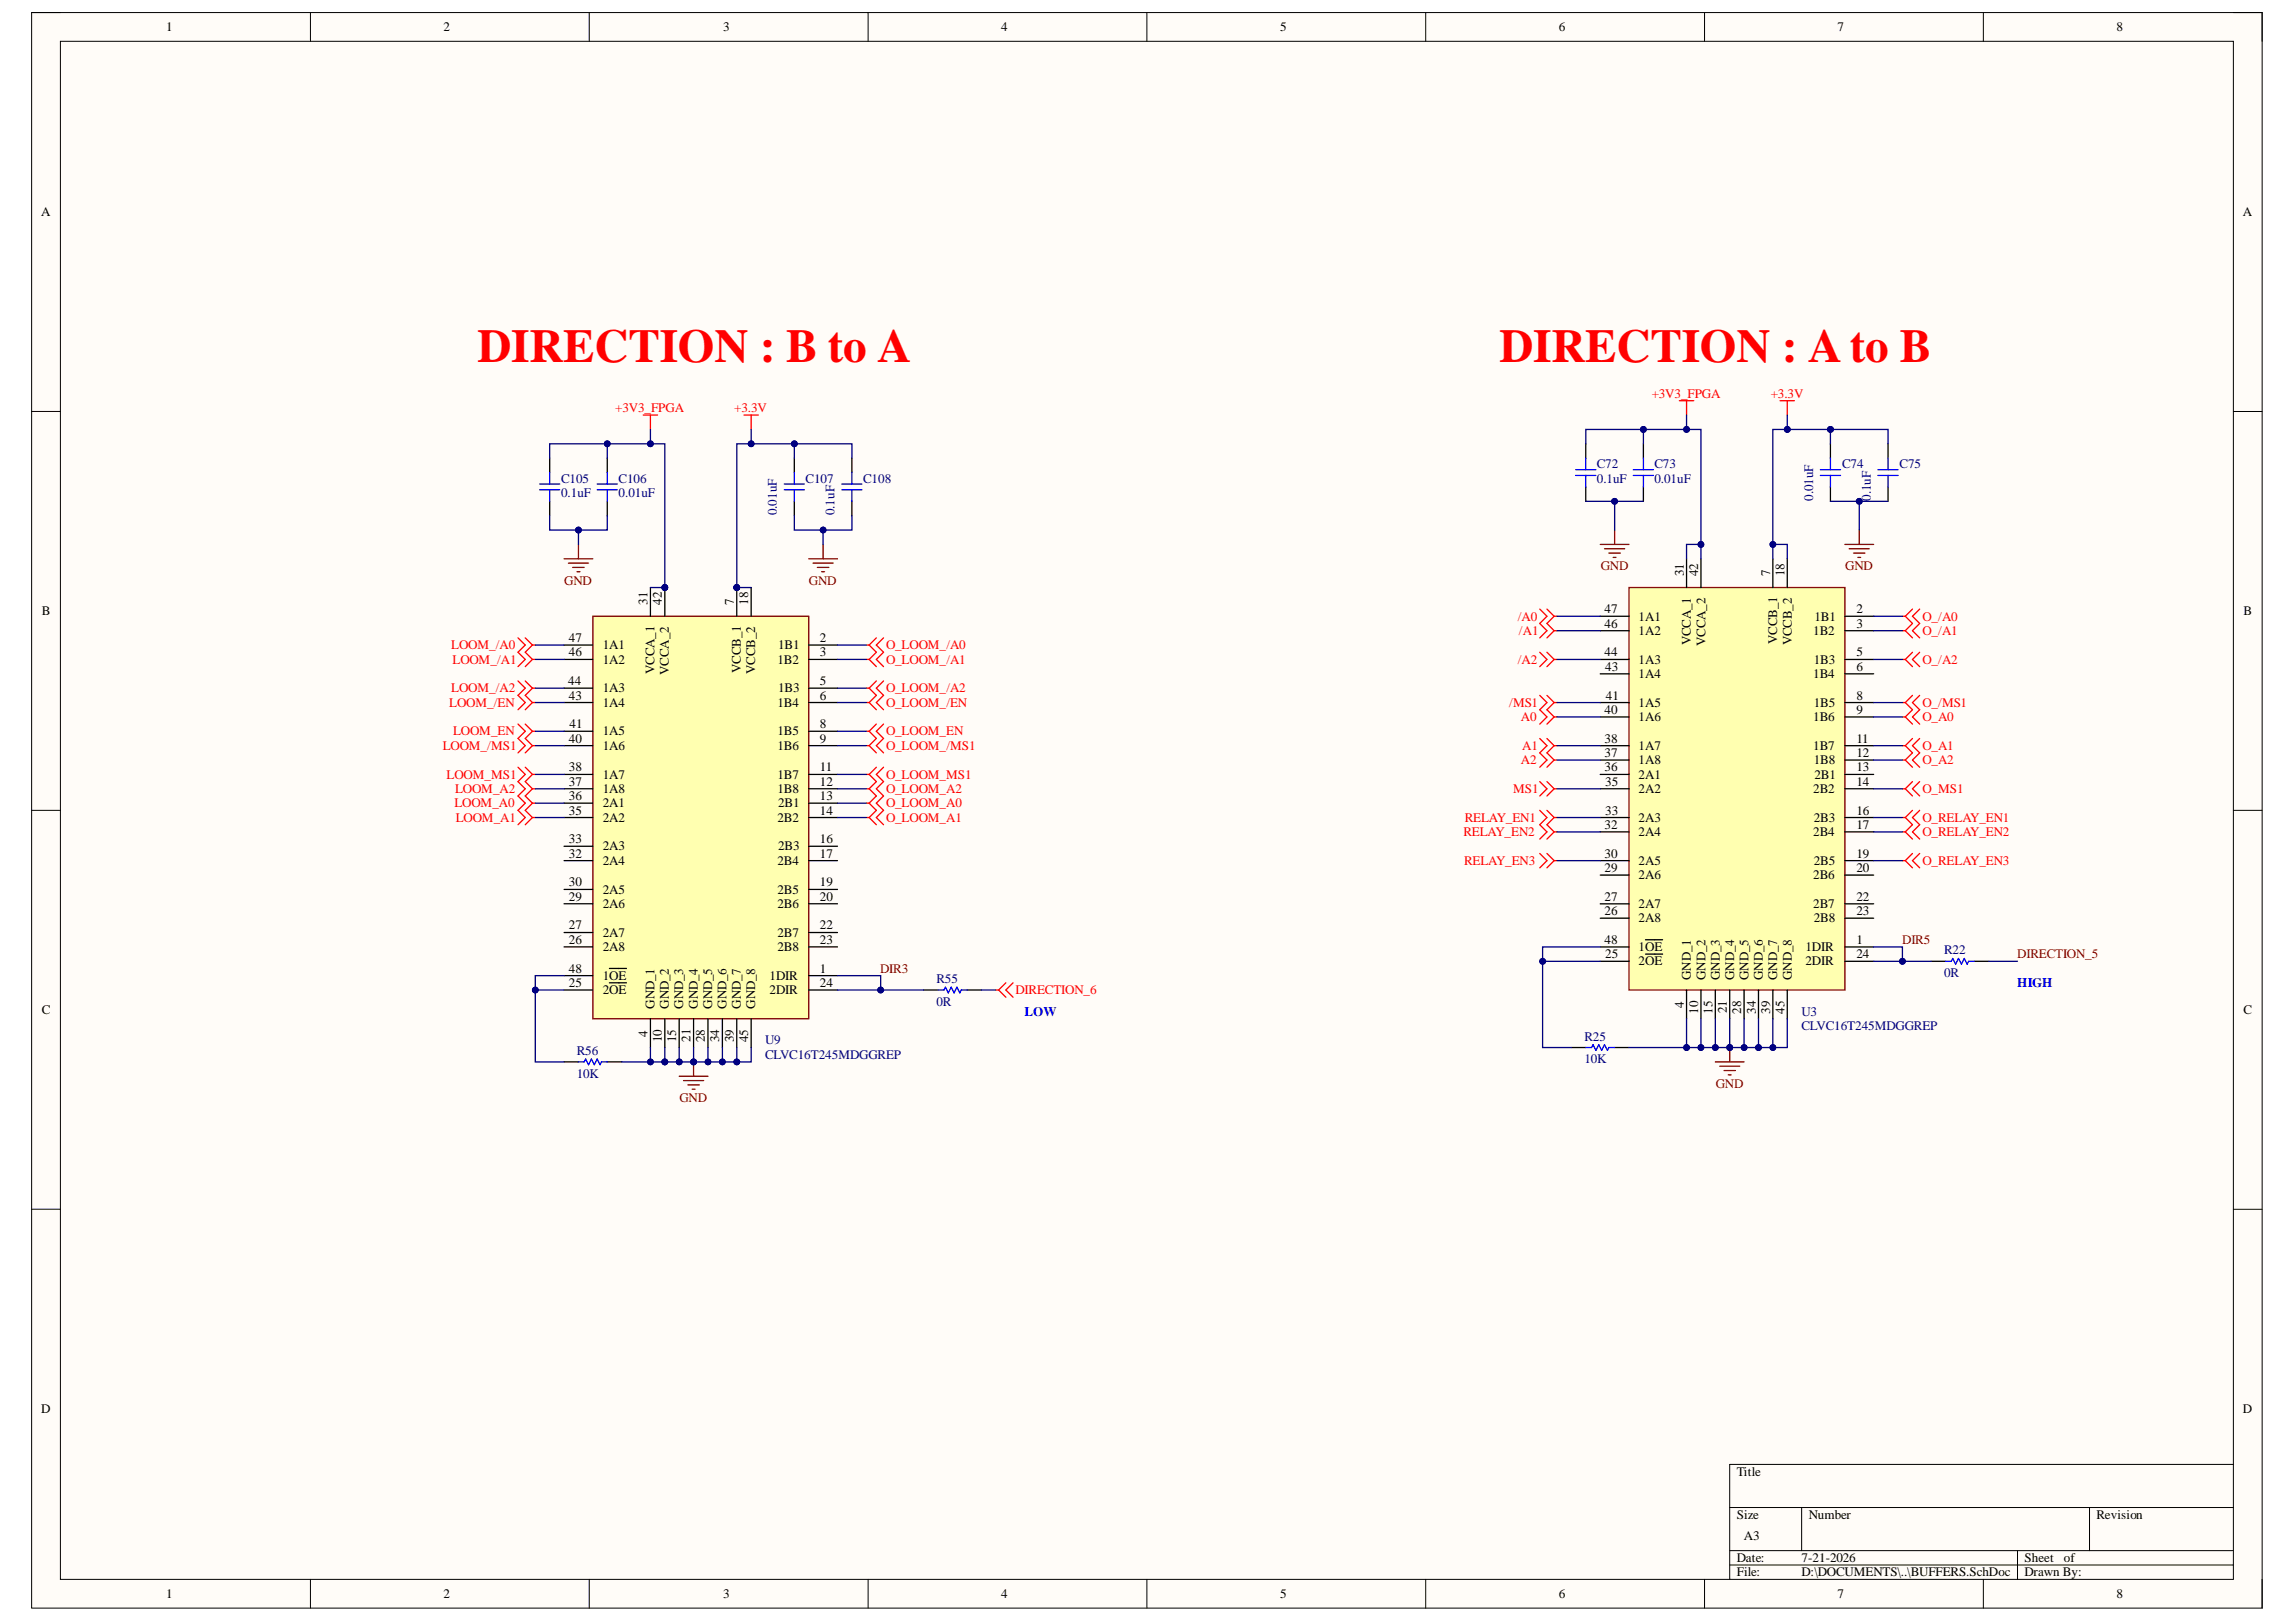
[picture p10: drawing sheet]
<svg xmlns="http://www.w3.org/2000/svg" width="297mm" height="210mm" viewBox="0 0 297 210" stroke-linecap="round" stroke-linejoin="round" font-family="sans-serif">
<defs><g id="words">
<g font-size="6.1" fill="#f00">
<text x="61.8" y="46.8">DIRECTION : B to A</text>
<text x="194" y="46.8">DIRECTION : Ato B</text>
</g>
<g font-size="1.7">
<text x="21.5" y="4.1">1</text>
<text x="57.4" y="4.1">2</text>
<text x="93.6" y="4.1">3</text>
<text x="129.5" y="4.1">4</text>
<text x="165.6" y="4.1">5</text>
<text x="201.7" y="4.1">6</text>
<text x="237.7" y="4.1">7</text>
<text x="273.8" y="4.1">8</text>
<text x="5.3" y="28">A</text>
<text x="290.2" y="28">A</text>
<text x="217.8" y="74.6" transform="rotate(-90 217.8 74.6)">31</text>
<text x="219.7" y="74.6" transform="rotate(-90 219.7 74.6)">42</text>
<text x="229" y="74.6" transform="rotate(-90 229 74.6)">7</text>
<text x="230.9" y="74.6" transform="rotate(-90 230.9 74.6)">18</text>
<text x="5.4" y="79.6">B</text>
<text x="73.6" y="83.1">47</text>
<text x="83.7" y="78.3" transform="rotate(-90 83.7 78.3)">31</text>
<text x="85.6" y="78.3" transform="rotate(-90 85.6 78.3)">42</text>
<text x="94.9" y="78.3" transform="rotate(-90 94.9 78.3)">7</text>
<text x="96.8" y="78.3" transform="rotate(-90 96.8 78.3)">18</text>
<text x="106.1" y="83.1">2</text>
<text x="207.6" y="79.4">47</text>
<text x="207.6" y="81.2">46</text>
<text x="212" y="80.3">1A1</text>
<text x="212" y="82.2">1A2</text>
<text x="218.8" y="83.5" transform="rotate(-90 218.8 83.5)">VCCA_1</text>
<text x="220.6" y="83.6" transform="rotate(-90 220.6 83.6)">VCCA_2</text>
<text x="229.9" y="83.3" transform="rotate(-90 229.9 83.3)">VCCB_1</text>
<text x="231.8" y="83.5" transform="rotate(-90 231.8 83.5)">VCCB_2</text>
<text x="234.6" y="82.2">1B2</text>
<text x="234.8" y="80.3">1B1</text>
<text x="240.2" y="79.4">2</text>
<text x="240.2" y="81.2">3</text>
<text x="290.2" y="79.6">B</text>
<text x="73.5" y="88.7">44</text>
<text x="73.6" y="84.9">46</text>
<text x="78" y="84">1A1</text>
<text x="78" y="85.9">1A2</text>
<text x="78" y="89.6">1A3</text>
<text x="84.7" y="87.2" transform="rotate(-90 84.7 87.2)">VCCA_1</text>
<text x="86.5" y="87.3" transform="rotate(-90 86.5 87.3)">VCCA_2</text>
<text x="95.8" y="87.1" transform="rotate(-90 95.8 87.1)">VCCB_1</text>
<text x="97.7" y="87.2" transform="rotate(-90 97.7 87.2)">VCCB_2</text>
<text x="100.6" y="85.9">1B2</text>
<text x="100.7" y="84">1B1</text>
<text x="100.7" y="89.6">1B3</text>
<text x="106.1" y="84.9">3</text>
<text x="106.1" y="88.7">5</text>
<text x="207.6" y="84.9">44</text>
<text x="207.7" y="86.8">43</text>
<text x="212" y="85.9">1A3</text>
<text x="212" y="87.7">1A4</text>
<text x="234.6" y="87.7">1B4</text>
<text x="234.7" y="85.9">1B3</text>
<text x="240.2" y="84.9">5</text>
<text x="240.2" y="86.8">6</text>
<text x="73.6" y="90.5">43</text>
<text x="73.7" y="94.2">41</text>
<text x="78" y="91.5">1A4</text>
<text x="78" y="95.2">1A5</text>
<text x="100.6" y="91.5">1B4</text>
<text x="100.6" y="95.2">1B5</text>
<text x="106.1" y="90.5">6</text>
<text x="106.1" y="94.2">8</text>
<text x="207.6" y="92.4">40</text>
<text x="207.8" y="90.5">41</text>
<text x="212" y="91.5">1A5</text>
<text x="212" y="93.3">1A6</text>
<text x="234.6" y="93.3">1B6</text>
<text x="234.7" y="91.5">1B5</text>
<text x="240.2" y="90.5">8</text>
<text x="240.2" y="92.4">9</text>
<text x="73.6" y="96.1">40</text>
<text x="73.6" y="99.8">38</text>
<text x="73.6" y="101.7">37</text>
<text x="78" y="97">1A6</text>
<text x="78" y="100.8">1A7</text>
<text x="100.6" y="97">1B6</text>
<text x="100.6" y="100.8">1B7</text>
<text x="106.1" y="96.1">9</text>
<text x="106.1" y="99.8">11</text>
<text x="106.1" y="101.7">12</text>
<text x="207.6" y="96.1">38</text>
<text x="207.6" y="98">37</text>
<text x="207.6" y="99.8">36</text>
<text x="207.7" y="101.7">35</text>
<text x="212" y="97">1A7</text>
<text x="212" y="98.9">1A8</text>
<text x="212" y="100.8">2A1</text>
<text x="234.6" y="97">1B7</text>
<text x="234.7" y="98.9">1B8</text>
<text x="234.8" y="100.8">2B1</text>
<text x="240.2" y="96.1">11</text>
<text x="240.2" y="98">12</text>
<text x="240.2" y="99.8">13</text>
<text x="240.2" y="101.7">14</text>
<text x="73.6" y="103.5">36</text>
<text x="73.6" y="105.4">35</text>
<text x="78" y="102.6">1A8</text>
<text x="78" y="104.5">2A1</text>
<text x="78" y="106.3">2A2</text>
<text x="100.6" y="102.6">1B8</text>
<text x="100.6" y="106.3">2B2</text>
<text x="100.7" y="104.5">2B1</text>
<text x="106.1" y="103.5">13</text>
<text x="106.1" y="105.4">14</text>
<text x="207.6" y="107.3">32</text>
<text x="207.7" y="105.4">33</text>
<text x="212" y="102.6">2A2</text>
<text x="212" y="106.3">2A3</text>
<text x="234.6" y="102.6">2B2</text>
<text x="234.7" y="106.3">2B3</text>
<text x="240.2" y="105.4">16</text>
<text x="240.2" y="107.3">17</text>
<text x="73.6" y="109.1">33</text>
<text x="73.6" y="111">32</text>
<text x="78" y="110.1">2A3</text>
<text x="78" y="111.9">2A4</text>
<text x="100.6" y="111.9">2B4</text>
<text x="100.7" y="110.1">2B3</text>
<text x="106.1" y="109.1">16</text>
<text x="106.1" y="111">17</text>
<text x="207.6" y="111">30</text>
<text x="207.6" y="112.8">29</text>
<text x="212" y="108.2">2A4</text>
<text x="212" y="111.9">2A5</text>
<text x="212" y="113.8">2A6</text>
<text x="234.6" y="108.2">2B4</text>
<text x="234.6" y="113.8">2B6</text>
<text x="234.7" y="111.9">2B5</text>
<text x="240.2" y="111">19</text>
<text x="240.2" y="112.8">20</text>
<text x="73.6" y="114.7">30</text>
<text x="73.6" y="116.6">29</text>
<text x="78" y="115.6">2A5</text>
<text x="78" y="117.5">2A6</text>
<text x="100.6" y="115.6">2B5</text>
<text x="100.6" y="117.5">2B6</text>
<text x="106.1" y="114.7">19</text>
<text x="106.1" y="116.6">20</text>
<text x="207.6" y="116.6">27</text>
<text x="207.6" y="118.4">26</text>
<text x="212" y="117.5">2A7</text>
<text x="212" y="119.4">2A8</text>
<text x="234.6" y="117.5">2B7</text>
<text x="234.7" y="119.4">2B8</text>
<text x="240.2" y="116.6">22</text>
<text x="240.2" y="118.4">23</text>
<text x="73.6" y="125.9">48</text>
<text x="73.6" y="120.3">27</text>
<text x="73.6" y="122.1">26</text>
<text x="78" y="121.2">2A7</text>
<text x="78" y="123.1">2A8</text>
<text x="100.6" y="121.2">2B7</text>
<text x="100.6" y="123.1">2B8</text>
<text x="106.1" y="125.9">1</text>
<text x="106.1" y="120.3">22</text>
<text x="106.1" y="122.1">23</text>
<text x="207.6" y="122.1">48</text>
<text x="207.7" y="124">25</text>
<text x="212" y="123.1">1OE</text>
<text x="212" y="124.9">2OE</text>
<text x="233.6" y="123.1">1DIR</text>
<text x="233.6" y="124.9">2DIR</text>
<text x="240.2" y="122.1">1</text>
<text x="240.2" y="124">24</text>
<text x="5.4" y="131.2">C</text>
<text x="73.6" y="127.7">25</text>
<text x="78" y="126.8">1OE</text>
<text x="78" y="128.7">2OE</text>
<text x="84.7" y="130.5" transform="rotate(-90 84.7 130.5)">GND_1</text>
<text x="86.5" y="130.5" transform="rotate(-90 86.5 130.5)">GND_2</text>
<text x="88.4" y="130.5" transform="rotate(-90 88.4 130.5)">GND_3</text>
<text x="90.3" y="130.5" transform="rotate(-90 90.3 130.5)">GND_4</text>
<text x="92.1" y="130.5" transform="rotate(-90 92.1 130.5)">GND_5</text>
<text x="94" y="130.5" transform="rotate(-90 94 130.5)">GND_6</text>
<text x="95.8" y="130.5" transform="rotate(-90 95.8 130.5)">GND_7</text>
<text x="97.7" y="130.5" transform="rotate(-90 97.7 130.5)">GND_8</text>
<text x="99.6" y="126.8">1DIR</text>
<text x="99.6" y="128.7">2DIR</text>
<text x="106.1" y="127.7">24</text>
<text x="217.8" y="130.4" transform="rotate(-90 217.8 130.4)">4</text>
<text x="218.8" y="126.8" transform="rotate(-90 218.8 126.8)">GND_1</text>
<text x="219.7" y="131.2" transform="rotate(-90 219.7 131.2)">10</text>
<text x="220.6" y="126.8" transform="rotate(-90 220.6 126.8)">GND_2</text>
<text x="221.6" y="131.2" transform="rotate(-90 221.6 131.2)">15</text>
<text x="222.5" y="126.8" transform="rotate(-90 222.5 126.8)">GND_3</text>
<text x="223.4" y="131.1" transform="rotate(-90 223.4 131.1)">21</text>
<text x="224.3" y="126.8" transform="rotate(-90 224.3 126.8)">GND_4</text>
<text x="225.3" y="131.2" transform="rotate(-90 225.3 131.2)">28</text>
<text x="226.2" y="126.8" transform="rotate(-90 226.2 126.8)">GND_5</text>
<text x="227.1" y="131.2" transform="rotate(-90 227.1 131.2)">34</text>
<text x="228.1" y="126.8" transform="rotate(-90 228.1 126.8)">GND_6</text>
<text x="229" y="131.2" transform="rotate(-90 229 131.2)">39</text>
<text x="229.9" y="126.8" transform="rotate(-90 229.9 126.8)">GND_7</text>
<text x="230.9" y="131.2" transform="rotate(-90 230.9 131.2)">45</text>
<text x="231.8" y="126.8" transform="rotate(-90 231.8 126.8)">GND_8</text>
<text x="290.2" y="131.2">C</text>
<text x="83.7" y="134.1" transform="rotate(-90 83.7 134.1)">4</text>
<text x="85.6" y="134.9" transform="rotate(-90 85.6 134.9)">10</text>
<text x="87.5" y="134.9" transform="rotate(-90 87.5 134.9)">15</text>
<text x="89.3" y="134.8" transform="rotate(-90 89.3 134.8)">21</text>
<text x="91.2" y="134.9" transform="rotate(-90 91.2 134.9)">28</text>
<text x="93.1" y="134.9" transform="rotate(-90 93.1 134.9)">34</text>
<text x="94.9" y="134.9" transform="rotate(-90 94.9 134.9)">39</text>
<text x="96.8" y="134.9" transform="rotate(-90 96.8 134.9)">45</text>
<text x="5.3" y="182.8">D</text>
<text x="290.2" y="182.8">D</text>
<text x="224.7" y="190.9">Title</text>
<text x="224.7" y="196.5">Size</text>
<text x="234" y="196.5">Number</text>
<text x="271.2" y="196.5">Revision</text>
<text x="224.7" y="202.1">Date:</text>
<text x="224.7" y="204">File:</text>
<text x="225.6" y="199.3">A3</text>
<text x="233.1" y="202.1">7-21-2026</text>
<text x="233.1" y="204">D:\DOCUMENTS\..\BUFFERS.SchDoc</text>
<text x="261.9" y="202.1">Sheet</text>
<text x="261.9" y="204">Drawn By:</text>
<text x="267" y="202.1">of</text>
<text x="21.5" y="206.8">1</text>
<text x="57.4" y="206.8">2</text>
<text x="93.6" y="206.8">3</text>
<text x="129.5" y="206.8">4</text>
<text x="165.6" y="206.8">5</text>
<text x="201.7" y="206.8">6</text>
<text x="237.7" y="206.8">7</text>
<text x="273.8" y="206.8">8</text>
</g>
<g font-size="1.7" fill="#f00">
<text x="79.6" y="53.3">+3V3_FPGA</text>
<text x="95" y="53.3">+3.3V</text>
<text x="213.7" y="51.5">+3V3_FPGA</text>
<text x="229.1" y="51.5">+3.3V</text>
<text x="196.3" y="80.3">/A0</text>
<text x="196.5" y="82.2">/A1</text>
<text x="248.7" y="80.3">O_/A0</text>
<text x="248.7" y="82.2">O_/A1</text>
<text x="58.4" y="84">LOOM_/A0</text>
<text x="58.4" y="89.6">LOOM_/A2</text>
<text x="58.5" y="85.9">LOOM_/A1</text>
<text x="114.6" y="84">O_LOOM_/A0</text>
<text x="114.6" y="85.9">O_LOOM_/A1</text>
<text x="114.6" y="89.6">O_LOOM_/A2</text>
<text x="196.3" y="85.9">/A2</text>
<text x="248.7" y="85.9">O_/A2</text>
<text x="58.1" y="91.5">LOOM_/EN</text>
<text x="58.6" y="95.2">LOOM_EN</text>
<text x="114.6" y="95.2">O_LOOM_EN</text>
<text x="114.6" y="91.5">O_LOOM_/EN</text>
<text x="195.2" y="91.5">/MS1</text>
<text x="196.8" y="93.3">A0</text>
<text x="248.7" y="93.3">O_A0</text>
<text x="248.7" y="91.5">O_/MS1</text>
<text x="57.3" y="97">LOOM_/MS1</text>
<text x="57.8" y="100.8">LOOM_MS1</text>
<text x="114.6" y="100.8">O_LOOM_MS1</text>
<text x="114.6" y="97">O_LOOM_/MS1</text>
<text x="196.8" y="98.9">A2</text>
<text x="196.9" y="97">A1</text>
<text x="248.7" y="97">O_A1</text>
<text x="248.7" y="98.9">O_A2</text>
<text x="58.8" y="104.5">LOOM_A0</text>
<text x="58.9" y="102.6">LOOM_A2</text>
<text x="59" y="106.3">LOOM_A1</text>
<text x="114.6" y="104.5">O_LOOM_A0</text>
<text x="114.6" y="106.3">O_LOOM_A1</text>
<text x="114.6" y="102.6">O_LOOM_A2</text>
<text x="189.5" y="106.3">RELAY_EN1</text>
<text x="195.8" y="102.6">MS1</text>
<text x="248.7" y="102.6">O_MS1</text>
<text x="248.7" y="106.3">O_RELAY_EN1</text>
<text x="189.3" y="108.2">RELAY_EN2</text>
<text x="189.4" y="111.9">RELAY_EN3</text>
<text x="248.7" y="108.2">O_RELAY_EN2</text>
<text x="248.7" y="111.9">O_RELAY_EN3</text>
<text x="131.4" y="128.7">DIRECTION_6</text>
</g>
<g font-size="1.7" fill="#000080">
<text x="72.6" y="62.5">C105</text>
<text x="72.6" y="64.3">0.1uF</text>
<text x="80" y="62.5">C106</text>
<text x="80" y="64.3">0.01uF</text>
<text x="104.2" y="62.5">C107</text>
<text x="111.7" y="62.5">C108</text>
<text x="206.6" y="60.6">C72</text>
<text x="206.6" y="62.5">0.1uF</text>
<text x="214" y="60.6">C73</text>
<text x="214" y="62.5">0.01uF</text>
<text x="234.6" y="64.8" transform="rotate(-90 234.6 64.8)">0.01uF</text>
<text x="238.3" y="60.6">C74</text>
<text x="242" y="64.8" transform="rotate(-90 242 64.8)">0.1uF</text>
<text x="245.8" y="60.6">C75</text>
<text x="100.5" y="66.7" transform="rotate(-90 100.5 66.7)">0.01uF</text>
<text x="107.9" y="66.7" transform="rotate(-90 107.9 66.7)">0.1uF</text>
<text x="251.5" y="123.4">R22</text>
<text x="121.1" y="127.2">R55</text>
<text x="121.1" y="130.2">0R</text>
<text x="233.1" y="131.4">U3</text>
<text x="251.5" y="126.5">0R</text>
<text x="74.6" y="136.5">R56</text>
<text x="99" y="135.2">U9</text>
<text x="99" y="137">CLVC16T245MDGGREP</text>
<text x="205" y="134.7">R25</text>
<text x="205" y="137.6">10K</text>
<text x="233.1" y="133.3">CLVC16T245MDGGREP</text>
<text x="74.6" y="139.5">10K</text>
</g>
<g font-size="1.7" fill="#800000">
<text x="73" y="75.7">GND</text>
<text x="104.6" y="75.7">GND</text>
<text x="207.1" y="73.8">GND</text>
<text x="238.7" y="73.8">GND</text>
<text x="113.9" y="125.9">DIR3</text>
<text x="246.1" y="122.1">DIR5</text>
<text x="261" y="124">DIRECTION_5</text>
<text x="87.9" y="142.6">GND</text>
<text x="222" y="140.7">GND</text>
</g>
<g font-size="1.7" fill="#00f">
<text x="132.6" y="131.4">LOW</text>
<text x="261" y="127.7">HIGH</text>
</g>
</g></defs>
<path d="M4.1 1.6h288.6v206.5h-288.6z" fill-rule="evenodd" fill="#fffcf8"/>
<path d="M4.1 1.6h288.6v206.5h-288.6z" fill="none" stroke="#000" stroke-width=".13"/>
<path d="M7.8 5.3h281.1v199.1h-281.1z" fill-rule="evenodd" fill="#fffcf8"/>
<g fill="none" stroke="#000" stroke-width=".13">
<path d="M4.1 1.6h3.7M7.8 5.3h281.1v199.1h-281.1zM40.2 1.6v3.7M76.2 1.6v3.7M112.3 1.6v3.7M148.4 1.6v3.7M184.5 1.6v3.7M220.5 1.6v3.7M256.6 1.6v3.7M288.9 1.6h3.8v3.7M4.1 53.2h3.7M288.9 53.3h3.8"/>
<path d="M4.1 104.9h3.7M288.9 104.9h3.8M4.1 156.5h3.7M288.9 156.5h3.8M223.8 195.1h65.1M233.1 195.1v5.6M270.3 195.1v5.6M288.9 189.5h-65.1v14.9M40.2 204.4v3.7M76.2 204.4v3.7M112.3 204.4v3.7M148.4 204.4v3.7"/>
<path d="M184.5 204.4v3.7M220.5 204.4v3.7M223.8 200.7h65.1M223.8 202.5h65.1M256.6 204.4v3.7M261 200.7v3.7M292.7 204.4v3.7"/>
</g>
<path d="M210.7 76h28v52.1h-28z" fill-rule="evenodd" fill="#ffffb0"/>
<path d="M210.7 76h28v52.1h-28zM221.9 137.4h3.7M222.5 138h2.6M223 138.5h1.5M223.6 139.1h.4M223.8 135.6v1.8" fill="none" stroke="#800000" stroke-width=".17"/>
<g fill="none" stroke="#000" stroke-width=".17">
<path d="M207 79.8h3.7M218.2 72.3v3.7M220.1 72.3v3.7M229.4 72.3v3.7M231.2 72.3v3.7M238.7 79.8h3.7M207 81.6h3.7M207 85.3h3.7M207 87.2h3.7M207 90.9h3.7M207 92.8h3.7M207 96.5h3.7"/>
<path d="M207 98.4h3.7M238.7 81.6h3.7M238.7 85.3h3.7M238.7 87.2h3.7M238.7 90.9h3.7M238.7 92.8h3.7M238.7 96.5h3.7M238.7 98.4h3.7M207 100.2h3.7M207 102.1h3.7M207 105.8h3.7M207 107.7h3.7"/>
<path d="M207 111.4h3.7M207 113.2h3.7M207 117h3.7M207 118.8h3.7M238.7 100.2h3.7M238.7 102.1h3.7M238.7 105.8h3.7M238.7 107.7h3.7M238.7 111.4h3.7M238.7 113.2h3.7M238.7 117h3.7M238.7 118.8h3.7"/>
<path d="M207 122.5h3.7M207 124.4h3.7M212.9 121.6h2.2M212.9 123.5h2.2M218.2 128.1v3.7M220.1 128.1v3.7M221.9 128.1v3.7M223.8 128.1v3.7M225.6 128.1v3.7M227.5 128.1v3.7M229.4 128.1v3.7M231.2 128.1v3.7"/>
<path d="M238.7 122.5h3.7M238.7 124.4h3.7"/>
</g>
<circle cx="223.8" cy="135.6" r=".37" fill="#000080"/>
<circle cx="223.8" cy="135.6" r=".37" fill="none" stroke="#000080" stroke-width=".13"/>
<path d="M205.2 57.4v1.9M212.6 57.4v1.9M236.8 57.4v1.9M244.3 57.4v1.9M205.2 63v1.9M212.6 63v1.9M236.8 63v1.9M244.3 63v1.9M203.3 135.6h1.9M208.9 135.6h1.8M249.8 124.4h1.9M255.4 124.4h1.9" fill="none" stroke="#000" stroke-width=".17"/>
<g fill="none" stroke="#00f" stroke-width=".17">
<path d="M205.2 59.3v1.5M212.6 59.3v1.5M236.8 59.3v1.5M244.3 59.3v1.5M203.9 61.5h2.6M203.9 60.8h2.6M205.2 61.5v1.5M211.3 61.5h2.6M211.3 60.8h2.6M212.6 61.5v1.5M235.5 61.5h2.6M235.5 60.8h2.6"/>
<path d="M236.8 61.5v1.5M242.9 61.5h2.7M242.9 60.8h2.7M244.3 61.5v1.5M205.2 135.6h.7l.2-.4 .4 .7 .3-.7 .4 .7 .4-.7 .4 .7 .1-.3h.8M251.7 124.4h.7l.2-.4 .4 .8 .4-.8 .4 .8 .3-.8 .4 .8 .2-.4h.7"/>
</g>
<path d="M207 70.5h3.7M207.6 71h2.6M208.1 71.6h1.5M208.7 72.1h.4M208.9 68.6v1.9M238.7 70.5h3.7M239.2 71h2.6M239.8 71.6h1.5M240.3 72.1h.4M240.5 68.6v1.9" fill="none" stroke="#800000" stroke-width=".17"/>
<path d="M217.3 51.9h1.8M218.2 51.9v1.8" fill="none" stroke="#f00" stroke-width=".17"/>
<circle cx="95.3" cy="76" r=".37" fill="#000080"/>
<circle cx="95.3" cy="76" r=".37" fill="none" stroke="#000080" stroke-width=".13"/>
<circle cx="86" cy="76" r=".37" fill="#000080"/>
<circle cx="86" cy="76" r=".37" fill="none" stroke="#000080" stroke-width=".13"/>
<path d="M76.7 79.8h27.9v52h-27.9z" fill-rule="evenodd" fill="#ffffb0"/>
<path d="M76.7 79.8h27.9v52h-27.9z" fill="none" stroke="#800000" stroke-width=".17"/>
<path d="M95.3 76v3.8M104.6 83.5h3.7M104.6 85.3h3.7M104.6 89.1h3.7M104.6 90.9h3.7M84.1 131.8v3.8M104.6 126.3h3.7" fill="none" stroke="#000" stroke-width=".17"/>
<circle cx="95.3" cy="76" r=".37" fill="#000080"/>
<circle cx="95.3" cy="76" r=".37" fill="none" stroke="#000080" stroke-width=".13"/>
<g fill="none" stroke="#000" stroke-width=".17">
<path d="M86 76v3.8M97.2 76v3.8M73 83.5h3.7M73 85.3h3.7M73 89.1h3.7M73 90.9h3.7M104.6 94.6h3.7M104.6 96.5h3.7M104.6 100.2h3.7M104.6 102.1h3.7M104.6 103.9h3.7M104.6 105.8h3.7"/>
<path d="M104.6 109.5h3.7M104.6 111.4h3.7M104.6 115.1h3.7M104.6 117h3.7M73 126.3h3.7M78.8 125.3h2.2M86 131.8v3.8M87.9 131.8v3.8M89.7 131.8v3.8M97.2 131.8v3.8M104.6 120.7h3.7M104.6 122.5h3.7"/>
<path d="M104.6 128.1h3.7"/>
</g>
<circle cx="86" cy="76" r=".37" fill="#000080"/>
<circle cx="86" cy="76" r=".37" fill="none" stroke="#000080" stroke-width=".13"/>
<g fill="none" stroke="#000" stroke-width=".17">
<path d="M84.1 76v3.8M73 94.6h3.7M73 96.5h3.7M73 100.2h3.7M73 102.1h3.7M73 103.9h3.7M73 105.8h3.7M73 109.5h3.7M73 111.4h3.7M73 115.1h3.7M73 117h3.7M73 120.7h3.7"/>
<path d="M73 122.5h3.7M73 128.1h3.7M73 137.4h1.8M78.6 137.4h1.8M78.8 127.2h2.2M91.6 131.8v3.8M93.5 131.8v3.8M95.3 131.8v3.8"/>
</g>
<path d="M74.8 137.4h.8l.2-.3 .3 .7 .4-.7 .4 .7 .4-.7 .3 .7 .2-.4h.8" fill="none" stroke="#00f" stroke-width=".17"/>
<path d="M87.9 139.3h3.7M88.4 139.8h2.6M89.7 137.4v1.9M89 140.4h1.5M89.5 141h.4" fill="none" stroke="#800000" stroke-width=".17"/>
<circle cx="89.7" cy="137.4" r=".37" fill="#000080"/>
<circle cx="89.7" cy="137.4" r=".37" fill="none" stroke="#000080" stroke-width=".13"/>
<path d="M71.1 59.3v1.8M78.6 59.3v1.8M102.8 59.3v1.8M110.2 59.3v1.8M71.1 64.9v1.8M78.6 64.9v1.8M102.8 64.9v1.8M110.2 64.9v1.8M119.5 128.1h1.9M125.1 128.1h1.9" fill="none" stroke="#000" stroke-width=".17"/>
<g fill="none" stroke="#00f" stroke-width=".17">
<path d="M69.8 63.4h2.6M69.8 62.6h2.6M71.1 61.1v1.5M71.1 63.4v1.5M77.3 63.4h2.6M77.3 62.6h2.6M78.6 61.1v1.5M78.6 63.4v1.5M101.5 63.4h2.6M101.5 62.6h2.6M102.8 61.1v1.5M102.8 63.4v1.5"/>
<path d="M108.9 63.4h2.6M108.9 62.6h2.6M110.2 61.1v1.5M110.2 63.4v1.5M121.4 128.1h.7l.2-.4 .4 .8 .4-.8 .3 .8 .4-.8 .4 .8 .2-.4h.7"/>
</g>
<g fill="none" stroke="#f00" stroke-width=".17">
<path d="M83.2 53.7h1.9M84.1 53.7v1.9M96.2 53.7h1.9M97.2 53.7v1.9M230.3 51.9h1.9M231.2 51.9v1.8M199.2 78.8l.9 1-.9 .9 .9 .9-.9 1M200.1 78.8l1 1M201.1 79.8h.3M201.1 79.8l-1 .9 1 .9M246.1 79.8h.4M246.5 79.8l.9 .9-.9 .9"/>
<path d="M247.4 78.8l-.9 1M248.4 78.8l-1 1 1 .9-1 .9 1 1M67 99.3l1 .9-1 .9 1 1-1 .9 1 .9-1 1 1 .9-1 .9M67 93.7l1 .9-1 1 1 .9-1 .9M67 82.5l1 1-1 .9 1 .9-1 1M67 88.1l1 1-1 .9 1 .9-1 .9M68 93.7l.9 .9M68 99.3l.9 .9M68 82.5l.9 1M68 88.1l.9 1M68.9 94.6h.4M68.9 96.5h.4"/>
<path d="M68.9 83.5h.4M68.9 85.3h.4M68.9 89.1h.4M68.9 90.9h.4M68.9 94.6l-.9 1 .9 .9M68.9 96.5l-.9 .9M68.9 83.5l-.9 .9 .9 .9M68.9 85.3l-.9 1M68.9 89.1l-.9 .9 .9 .9M68.9 90.9l-.9 .9M112.1 94.6h.3M112.1 96.5h.3"/>
<path d="M112.1 83.5h.3M112.1 85.3h.3M112.1 89.1h.3M112.1 90.9h.3M112.4 94.6l1 1-1 .9M112.4 96.5l1 .9M112.4 83.5l1 .9-1 .9M112.4 85.3l1 1M112.4 89.1l1 .9-1 .9M112.4 90.9l1 .9M113.4 93.7l-1 .9M113.4 99.3l-1 .9"/>
<path d="M113.4 82.5l-1 1M113.4 88.1l-1 1M114.3 99.3l-.9 .9 .9 .9-.9 1 .9 .9-.9 .9 .9 1-.9 .9 .9 .9M114.3 93.7l-.9 .9 .9 1-.9 .9 .9 .9M114.3 82.5l-.9 1 .9 .9-.9 .9 .9 1M114.3 88.1l-.9 1 .9 .9-.9 .9 .9 .9M199.2 84.4l.9 .9-.9 1M199.2 90l.9 .9-.9 .9 .9 1-.9 .9M199.2 95.6l.9 .9-.9 .9 .9 1-.9 .9M200.1 84.4l1 .9M200.1 95.6l1 .9M200.1 90l1 .9"/>
<path d="M201.1 81.6h.3M201.1 85.3h.3M201.1 81.6l-1 1M201.1 85.3l-1 1M201.1 90.9h.3M201.1 92.8h.3M201.1 96.5h.3M201.1 98.4h.3M201.1 92.8l-1 .9M201.1 90.9l-1 .9 1 1M201.1 96.5l-1 .9 1 1M201.1 98.4l-1 .9"/>
<path d="M246.1 81.6h.4M246.1 85.3h.4M246.1 90.9h.4M246.1 92.8h.4M246.1 96.5h.4M246.1 98.4h.4M246.5 81.6l.9 1M246.5 85.3l.9 1M246.5 92.8l.9 .9M246.5 90.9l.9 .9-.9 1M246.5 96.5l.9 .9-.9 1M246.5 98.4l.9 .9"/>
<path d="M247.4 84.4l-.9 .9M247.4 95.6l-.9 .9M247.4 90l-.9 .9M248.4 84.4l-1 .9 1 1M248.4 90l-1 .9 1 .9-1 1 1 .9M248.4 95.6l-1 .9 1 .9-1 1 1 .9M68.9 103.9h.4M68.9 105.8h.4M68.9 102.1h.4M68.9 100.2h.4M68.9 103.9l-.9 1 .9 .9M68.9 102.1l-.9 .9 .9 .9"/>
<path d="M68.9 105.8l-.9 .9M68.9 100.2l-.9 .9 .9 1M112.1 103.9h.3M112.1 105.8h.3M112.1 102.1h.3M112.1 100.2h.3M112.4 103.9l1 1-1 .9M112.4 102.1l1 .9-1 .9M112.4 105.8l1 .9M112.4 100.2l1 .9-1 1M199.2 101.1l.9 1-.9 .9M199.2 104.9l.9 .9-.9 .9 .9 1-.9 .9"/>
<path d="M199.2 110.4l.9 1-.9 .9M200.1 101.1l1 1M200.1 104.9l1 .9M200.1 110.4l1 1M201.1 105.8h.3M201.1 102.1h.3M201.1 102.1l-1 .9M201.1 107.7h.3M201.1 111.4h.3M201.1 105.8l-1 .9 1 1M201.1 107.7l-1 .9M201.1 111.4l-1 .9"/>
<path d="M246.1 105.8h.4M246.1 102.1h.4M246.1 107.7h.4M246.1 111.4h.4M246.5 102.1l.9 .9M246.5 105.8l.9 .9-.9 1M246.5 107.7l.9 .9M246.5 111.4l.9 .9M247.4 101.1l-.9 1M247.4 104.9l-.9 .9M247.4 110.4l-.9 1M248.4 101.1l-1 1 1 .9"/>
<path d="M248.4 104.9l-1 .9 1 .9-1 1 1 .9M248.4 110.4l-1 1 1 .9M128.8 128.1h.4M129.2 128.1l.9 1M130.1 127.2l-.9 .9M131.1 127.2l-1 .9 1 1"/>
</g>
<path d="M73 72.3h3.7M73.5 72.9h2.6M74.1 73.4h1.5M74.7 74h.3M74.8 70.5v1.8M104.6 72.3h3.7M105.2 72.9h2.6M105.7 73.4h1.5M106.3 74h.4M106.5 70.5v1.8" fill="none" stroke="#800000" stroke-width=".17"/>
<path d="M220.1 131.8v3.8" fill="none" stroke="#000080" stroke-width=".17"/>
<circle cx="220.1" cy="135.6" r=".37" fill="#000080"/>
<circle cx="220.1" cy="135.6" r=".37" fill="none" stroke="#000080" stroke-width=".13"/>
<path d="M221.9 131.8v3.8" fill="none" stroke="#000080" stroke-width=".17"/>
<circle cx="221.9" cy="135.6" r=".37" fill="#000080"/>
<circle cx="221.9" cy="135.6" r=".37" fill="none" stroke="#000080" stroke-width=".13"/>
<path d="M223.8 131.8v3.8" fill="none" stroke="#000080" stroke-width=".17"/>
<circle cx="223.8" cy="135.6" r=".37" fill="#000080"/>
<circle cx="223.8" cy="135.6" r=".37" fill="none" stroke="#000080" stroke-width=".13"/>
<path d="M227.5 131.8v3.8" fill="none" stroke="#000080" stroke-width=".17"/>
<circle cx="227.5" cy="135.6" r=".37" fill="#000080"/>
<circle cx="227.5" cy="135.6" r=".37" fill="none" stroke="#000080" stroke-width=".13"/>
<path d="M229.4 131.8v3.8" fill="none" stroke="#000080" stroke-width=".17"/>
<circle cx="229.4" cy="135.6" r=".37" fill="#000080"/>
<circle cx="229.4" cy="135.6" r=".37" fill="none" stroke="#000080" stroke-width=".13"/>
<path d="M225.6 131.8v3.8" fill="none" stroke="#000080" stroke-width=".17"/>
<circle cx="225.6" cy="135.6" r=".37" fill="#000080"/>
<circle cx="225.6" cy="135.6" r=".37" fill="none" stroke="#000080" stroke-width=".13"/>
<path d="M199.6 124.4h7.4" fill="none" stroke="#000080" stroke-width=".17"/>
<circle cx="199.6" cy="124.4" r=".37" fill="#000080"/>
<circle cx="199.6" cy="124.4" r=".37" fill="none" stroke="#000080" stroke-width=".13"/>
<path d="M242.4 122.5h3.7v1.9" fill="none" stroke="#000080" stroke-width=".17"/>
<circle cx="246.1" cy="124.4" r=".37" fill="#000080"/>
<circle cx="246.1" cy="124.4" r=".37" fill="none" stroke="#000080" stroke-width=".13"/>
<path d="M210.7 135.6h7.5" fill="none" stroke="#000080" stroke-width=".17"/>
<circle cx="218.2" cy="135.6" r=".37" fill="#000080"/>
<circle cx="218.2" cy="135.6" r=".37" fill="none" stroke="#000080" stroke-width=".13"/>
<path d="M229.4 70.5h1.8v1.8" fill="none" stroke="#000080" stroke-width=".17"/>
<circle cx="229.4" cy="70.5" r=".37" fill="#000080"/>
<circle cx="229.4" cy="70.5" r=".37" fill="none" stroke="#000080" stroke-width=".13"/>
<path d="M236.8 55.6v1.8" fill="none" stroke="#000080" stroke-width=".17"/>
<circle cx="236.8" cy="55.6" r=".37" fill="#000080"/>
<circle cx="236.8" cy="55.6" r=".37" fill="none" stroke="#000080" stroke-width=".13"/>
<path d="M220.1 70.5h-1.9v1.8" fill="none" stroke="#000080" stroke-width=".17"/>
<circle cx="220.1" cy="70.5" r=".37" fill="#000080"/>
<circle cx="220.1" cy="70.5" r=".37" fill="none" stroke="#000080" stroke-width=".13"/>
<path d="M212.6 55.6v1.8" fill="none" stroke="#000080" stroke-width=".17"/>
<circle cx="212.6" cy="55.6" r=".38" fill="#000080"/>
<circle cx="212.6" cy="55.6" r=".38" fill="none" stroke="#000080" stroke-width=".13"/>
<path d="M208.9 64.9v3.7" fill="none" stroke="#000080" stroke-width=".17"/>
<circle cx="208.9" cy="64.9" r=".37" fill="#000080"/>
<circle cx="208.9" cy="64.9" r=".37" fill="none" stroke="#000080" stroke-width=".13"/>
<path d="M240.5 64.9v3.7" fill="none" stroke="#000080" stroke-width=".17"/>
<circle cx="240.5" cy="64.9" r=".37" fill="#000080"/>
<circle cx="240.5" cy="64.9" r=".37" fill="none" stroke="#000080" stroke-width=".13"/>
<path d="M218.2 53.7v1.9" fill="none" stroke="#000080" stroke-width=".17"/>
<circle cx="218.2" cy="55.6" r=".37" fill="#000080"/>
<circle cx="218.2" cy="55.6" r=".37" fill="none" stroke="#000080" stroke-width=".13"/>
<path d="M231.2 53.7v1.9" fill="none" stroke="#000080" stroke-width=".17"/>
<circle cx="231.2" cy="55.6" r=".37" fill="#000080"/>
<circle cx="231.2" cy="55.6" r=".37" fill="none" stroke="#000080" stroke-width=".13"/>
<path d="M201.4 79.8h5.6M242.4 79.8h3.7M201.4 81.6h5.6M201.4 85.3h5.6M242.4 81.6h3.7M242.4 85.3h3.7M86 135.6v1.8M257.3 124.4h3.7" fill="none" stroke="#000080" stroke-width=".17"/>
<circle cx="86" cy="137.4" r=".37" fill="#000080"/>
<circle cx="86" cy="137.4" r=".37" fill="none" stroke="#000080" stroke-width=".13"/>
<path d="M87.9 135.6v1.8" fill="none" stroke="#000080" stroke-width=".17"/>
<circle cx="87.9" cy="137.4" r=".37" fill="#000080"/>
<circle cx="87.9" cy="137.4" r=".37" fill="none" stroke="#000080" stroke-width=".13"/>
<path d="M89.7 135.6v1.8" fill="none" stroke="#000080" stroke-width=".17"/>
<circle cx="89.7" cy="137.4" r=".37" fill="#000080"/>
<circle cx="89.7" cy="137.4" r=".37" fill="none" stroke="#000080" stroke-width=".13"/>
<path d="M91.6 135.6v1.8" fill="none" stroke="#000080" stroke-width=".17"/>
<circle cx="91.6" cy="137.4" r=".37" fill="#000080"/>
<circle cx="91.6" cy="137.4" r=".37" fill="none" stroke="#000080" stroke-width=".13"/>
<path d="M93.5 135.6v1.8" fill="none" stroke="#000080" stroke-width=".17"/>
<circle cx="93.5" cy="137.4" r=".37" fill="#000080"/>
<circle cx="93.5" cy="137.4" r=".37" fill="none" stroke="#000080" stroke-width=".13"/>
<path d="M95.3 135.6v1.8" fill="none" stroke="#000080" stroke-width=".17"/>
<circle cx="95.3" cy="137.4" r=".37" fill="#000080"/>
<circle cx="95.3" cy="137.4" r=".37" fill="none" stroke="#000080" stroke-width=".13"/>
<path d="M108.3 126.3h5.6v1.8" fill="none" stroke="#000080" stroke-width=".17"/>
<circle cx="113.9" cy="128.1" r=".37" fill="#000080"/>
<circle cx="113.9" cy="128.1" r=".37" fill="none" stroke="#000080" stroke-width=".13"/>
<path d="M84.1 135.6v1.8h1.9" fill="none" stroke="#000080" stroke-width=".17"/>
<circle cx="84.1" cy="137.4" r=".37" fill="#000080"/>
<circle cx="84.1" cy="137.4" r=".37" fill="none" stroke="#000080" stroke-width=".13"/>
<circle cx="86" cy="137.4" r=".37" fill="#000080"/>
<circle cx="86" cy="137.4" r=".37" fill="none" stroke="#000080" stroke-width=".13"/>
<path d="M69.3 128.1h3.7" fill="none" stroke="#000080" stroke-width=".17"/>
<circle cx="69.3" cy="128.1" r=".37" fill="#000080"/>
<circle cx="69.3" cy="128.1" r=".37" fill="none" stroke="#000080" stroke-width=".13"/>
<path d="M80.4 137.4h3.7" fill="none" stroke="#000080" stroke-width=".17"/>
<circle cx="84.1" cy="137.4" r=".37" fill="#000080"/>
<circle cx="84.1" cy="137.4" r=".37" fill="none" stroke="#000080" stroke-width=".13"/>
<path d="M102.8 57.4v1.9M127 128.1h1.8" fill="none" stroke="#000080" stroke-width=".17"/>
<circle cx="102.8" cy="57.4" r=".37" fill="#000080"/>
<circle cx="102.8" cy="57.4" r=".37" fill="none" stroke="#000080" stroke-width=".13"/>
<path d="M78.6 57.4v1.9" fill="none" stroke="#000080" stroke-width=".17"/>
<circle cx="78.6" cy="57.4" r=".37" fill="#000080"/>
<circle cx="78.6" cy="57.4" r=".37" fill="none" stroke="#000080" stroke-width=".13"/>
<path d="M74.8 68.6v1.9" fill="none" stroke="#000080" stroke-width=".17"/>
<circle cx="74.8" cy="68.6" r=".37" fill="#000080"/>
<circle cx="74.8" cy="68.6" r=".37" fill="none" stroke="#000080" stroke-width=".13"/>
<path d="M106.5 68.6v1.9" fill="none" stroke="#000080" stroke-width=".17"/>
<circle cx="106.5" cy="68.6" r=".37" fill="#000080"/>
<circle cx="106.5" cy="68.6" r=".37" fill="none" stroke="#000080" stroke-width=".13"/>
<path d="M84.1 55.6v1.8" fill="none" stroke="#000080" stroke-width=".17"/>
<circle cx="84.1" cy="57.4" r=".37" fill="#000080"/>
<circle cx="84.1" cy="57.4" r=".37" fill="none" stroke="#000080" stroke-width=".13"/>
<path d="M97.2 55.6v1.8" fill="none" stroke="#000080" stroke-width=".17"/>
<circle cx="97.2" cy="57.4" r=".37" fill="#000080"/>
<circle cx="97.2" cy="57.4" r=".37" fill="none" stroke="#000080" stroke-width=".13"/>
<path d="M95.3 76h1.9" fill="none" stroke="#000080" stroke-width=".17"/>
<circle cx="95.3" cy="76" r=".37" fill="#000080"/>
<circle cx="95.3" cy="76" r=".37" fill="none" stroke="#000080" stroke-width=".13"/>
<path d="M84.1 76h1.9" fill="none" stroke="#000080" stroke-width=".17"/>
<circle cx="86" cy="76" r=".37" fill="#000080"/>
<circle cx="86" cy="76" r=".37" fill="none" stroke="#000080" stroke-width=".13"/>
<g fill="none" stroke="#000080" stroke-width=".17">
<path d="M69.3 83.5h3.7M69.3 85.3h3.7M69.3 89.1h3.7M69.3 90.9h3.7M69.3 94.6h3.7M69.3 96.5h3.7M108.3 83.5h3.8M108.3 85.3h3.8M108.3 89.1h3.8M108.3 90.9h3.8M108.3 94.6h3.8M108.3 96.5h3.8"/>
<path d="M69.3 100.2h3.7M69.3 102.1h3.7M69.3 103.9h3.7M69.3 105.8h3.7M108.3 100.2h3.8M108.3 102.1h3.8M108.3 103.9h3.8M108.3 105.8h3.8M73 126.3h-3.7v11.1h3.7"/>
</g>
<circle cx="69.3" cy="128.1" r=".37" fill="#000080"/>
<circle cx="69.3" cy="128.1" r=".37" fill="none" stroke="#000080" stroke-width=".13"/>
<path d="M97.2 135.6v1.8h-11.2" fill="none" stroke="#000080" stroke-width=".17"/>
<circle cx="86" cy="137.4" r=".37" fill="#000080"/>
<circle cx="86" cy="137.4" r=".37" fill="none" stroke="#000080" stroke-width=".13"/>
<circle cx="87.9" cy="137.4" r=".37" fill="#000080"/>
<circle cx="87.9" cy="137.4" r=".37" fill="none" stroke="#000080" stroke-width=".13"/>
<circle cx="89.7" cy="137.4" r=".37" fill="#000080"/>
<circle cx="89.7" cy="137.4" r=".37" fill="none" stroke="#000080" stroke-width=".13"/>
<circle cx="91.6" cy="137.4" r=".37" fill="#000080"/>
<circle cx="91.6" cy="137.4" r=".37" fill="none" stroke="#000080" stroke-width=".13"/>
<circle cx="93.5" cy="137.4" r=".37" fill="#000080"/>
<circle cx="93.5" cy="137.4" r=".37" fill="none" stroke="#000080" stroke-width=".13"/>
<circle cx="95.3" cy="137.4" r=".37" fill="#000080"/>
<circle cx="95.3" cy="137.4" r=".37" fill="none" stroke="#000080" stroke-width=".13"/>
<path d="M108.3 128.1h11.2" fill="none" stroke="#000080" stroke-width=".17"/>
<circle cx="113.9" cy="128.1" r=".37" fill="#000080"/>
<circle cx="113.9" cy="128.1" r=".37" fill="none" stroke="#000080" stroke-width=".13"/>
<path d="M71.1 66.7v1.9h7.5v-1.9" fill="none" stroke="#000080" stroke-width=".17"/>
<circle cx="74.8" cy="68.6" r=".37" fill="#000080"/>
<circle cx="74.8" cy="68.6" r=".37" fill="none" stroke="#000080" stroke-width=".13"/>
<path d="M71.1 59.3v-1.9h14.9v18.6" fill="none" stroke="#000080" stroke-width=".17"/>
<circle cx="78.6" cy="57.4" r=".37" fill="#000080"/>
<circle cx="78.6" cy="57.4" r=".37" fill="none" stroke="#000080" stroke-width=".13"/>
<circle cx="84.1" cy="57.4" r=".37" fill="#000080"/>
<circle cx="84.1" cy="57.4" r=".37" fill="none" stroke="#000080" stroke-width=".13"/>
<circle cx="86" cy="76" r=".37" fill="#000080"/>
<circle cx="86" cy="76" r=".37" fill="none" stroke="#000080" stroke-width=".13"/>
<path d="M110.2 59.3v-1.9h-14.9v18.6" fill="none" stroke="#000080" stroke-width=".17"/>
<circle cx="102.8" cy="57.4" r=".37" fill="#000080"/>
<circle cx="102.8" cy="57.4" r=".37" fill="none" stroke="#000080" stroke-width=".13"/>
<circle cx="97.2" cy="57.4" r=".37" fill="#000080"/>
<circle cx="97.2" cy="57.4" r=".37" fill="none" stroke="#000080" stroke-width=".13"/>
<circle cx="95.3" cy="76" r=".37" fill="#000080"/>
<circle cx="95.3" cy="76" r=".37" fill="none" stroke="#000080" stroke-width=".13"/>
<path d="M102.8 66.7v1.9h7.4v-1.9" fill="none" stroke="#000080" stroke-width=".17"/>
<circle cx="106.5" cy="68.6" r=".37" fill="#000080"/>
<circle cx="106.5" cy="68.6" r=".37" fill="none" stroke="#000080" stroke-width=".13"/>
<g fill="none" stroke="#000080" stroke-width=".17">
<path d="M201.4 90.9h5.6M201.4 92.8h5.6M201.4 96.5h5.6M201.4 98.4h5.6M242.4 90.9h3.7M242.4 92.8h3.7M242.4 96.5h3.7M242.4 98.4h3.7M201.4 102.1h5.6M201.4 105.8h5.6M201.4 107.7h5.6M201.4 111.4h5.6"/>
<path d="M242.4 102.1h3.7M242.4 105.8h3.7M242.4 107.7h3.7M242.4 111.4h3.7M207 122.5h-7.4v13.1h3.7"/>
</g>
<circle cx="199.6" cy="124.4" r=".37" fill="#000080"/>
<circle cx="199.6" cy="124.4" r=".37" fill="none" stroke="#000080" stroke-width=".13"/>
<path d="M205.2 64.9h7.4" fill="none" stroke="#000080" stroke-width=".17"/>
<circle cx="208.9" cy="64.9" r=".37" fill="#000080"/>
<circle cx="208.9" cy="64.9" r=".37" fill="none" stroke="#000080" stroke-width=".13"/>
<path d="M236.8 64.9h7.5" fill="none" stroke="#000080" stroke-width=".17"/>
<circle cx="240.5" cy="64.9" r=".37" fill="#000080"/>
<circle cx="240.5" cy="64.9" r=".37" fill="none" stroke="#000080" stroke-width=".13"/>
<path d="M242.4 124.4h7.4" fill="none" stroke="#000080" stroke-width=".17"/>
<circle cx="246.1" cy="124.4" r=".37" fill="#000080"/>
<circle cx="246.1" cy="124.4" r=".37" fill="none" stroke="#000080" stroke-width=".13"/>
<path d="M205.2 57.4v-1.8h14.9v16.7" fill="none" stroke="#000080" stroke-width=".17"/>
<circle cx="212.6" cy="55.6" r=".38" fill="#000080"/>
<circle cx="212.6" cy="55.6" r=".38" fill="none" stroke="#000080" stroke-width=".13"/>
<circle cx="218.2" cy="55.6" r=".37" fill="#000080"/>
<circle cx="218.2" cy="55.6" r=".37" fill="none" stroke="#000080" stroke-width=".13"/>
<circle cx="220.1" cy="70.5" r=".37" fill="#000080"/>
<circle cx="220.1" cy="70.5" r=".37" fill="none" stroke="#000080" stroke-width=".13"/>
<path d="M244.3 57.4v-1.8h-14.9v16.7" fill="none" stroke="#000080" stroke-width=".17"/>
<circle cx="236.8" cy="55.6" r=".37" fill="#000080"/>
<circle cx="236.8" cy="55.6" r=".37" fill="none" stroke="#000080" stroke-width=".13"/>
<circle cx="231.2" cy="55.6" r=".37" fill="#000080"/>
<circle cx="231.2" cy="55.6" r=".37" fill="none" stroke="#000080" stroke-width=".13"/>
<circle cx="229.4" cy="70.5" r=".37" fill="#000080"/>
<circle cx="229.4" cy="70.5" r=".37" fill="none" stroke="#000080" stroke-width=".13"/>
<path d="M218.2 131.8v3.8h13v-3.8" fill="none" stroke="#000080" stroke-width=".17"/>
<circle cx="218.2" cy="135.6" r=".37" fill="#000080"/>
<circle cx="218.2" cy="135.6" r=".37" fill="none" stroke="#000080" stroke-width=".13"/>
<circle cx="220.1" cy="135.6" r=".37" fill="#000080"/>
<circle cx="220.1" cy="135.6" r=".37" fill="none" stroke="#000080" stroke-width=".13"/>
<circle cx="221.9" cy="135.6" r=".37" fill="#000080"/>
<circle cx="221.9" cy="135.6" r=".37" fill="none" stroke="#000080" stroke-width=".13"/>
<circle cx="223.8" cy="135.6" r=".37" fill="#000080"/>
<circle cx="223.8" cy="135.6" r=".37" fill="none" stroke="#000080" stroke-width=".13"/>
<circle cx="225.6" cy="135.6" r=".37" fill="#000080"/>
<circle cx="225.6" cy="135.6" r=".37" fill="none" stroke="#000080" stroke-width=".13"/>
<circle cx="227.5" cy="135.6" r=".37" fill="#000080"/>
<circle cx="227.5" cy="135.6" r=".37" fill="none" stroke="#000080" stroke-width=".13"/>
<circle cx="229.4" cy="135.6" r=".37" fill="#000080"/>
<circle cx="229.4" cy="135.6" r=".37" fill="none" stroke="#000080" stroke-width=".13"/>
<use href="#words"/>
</svg>
